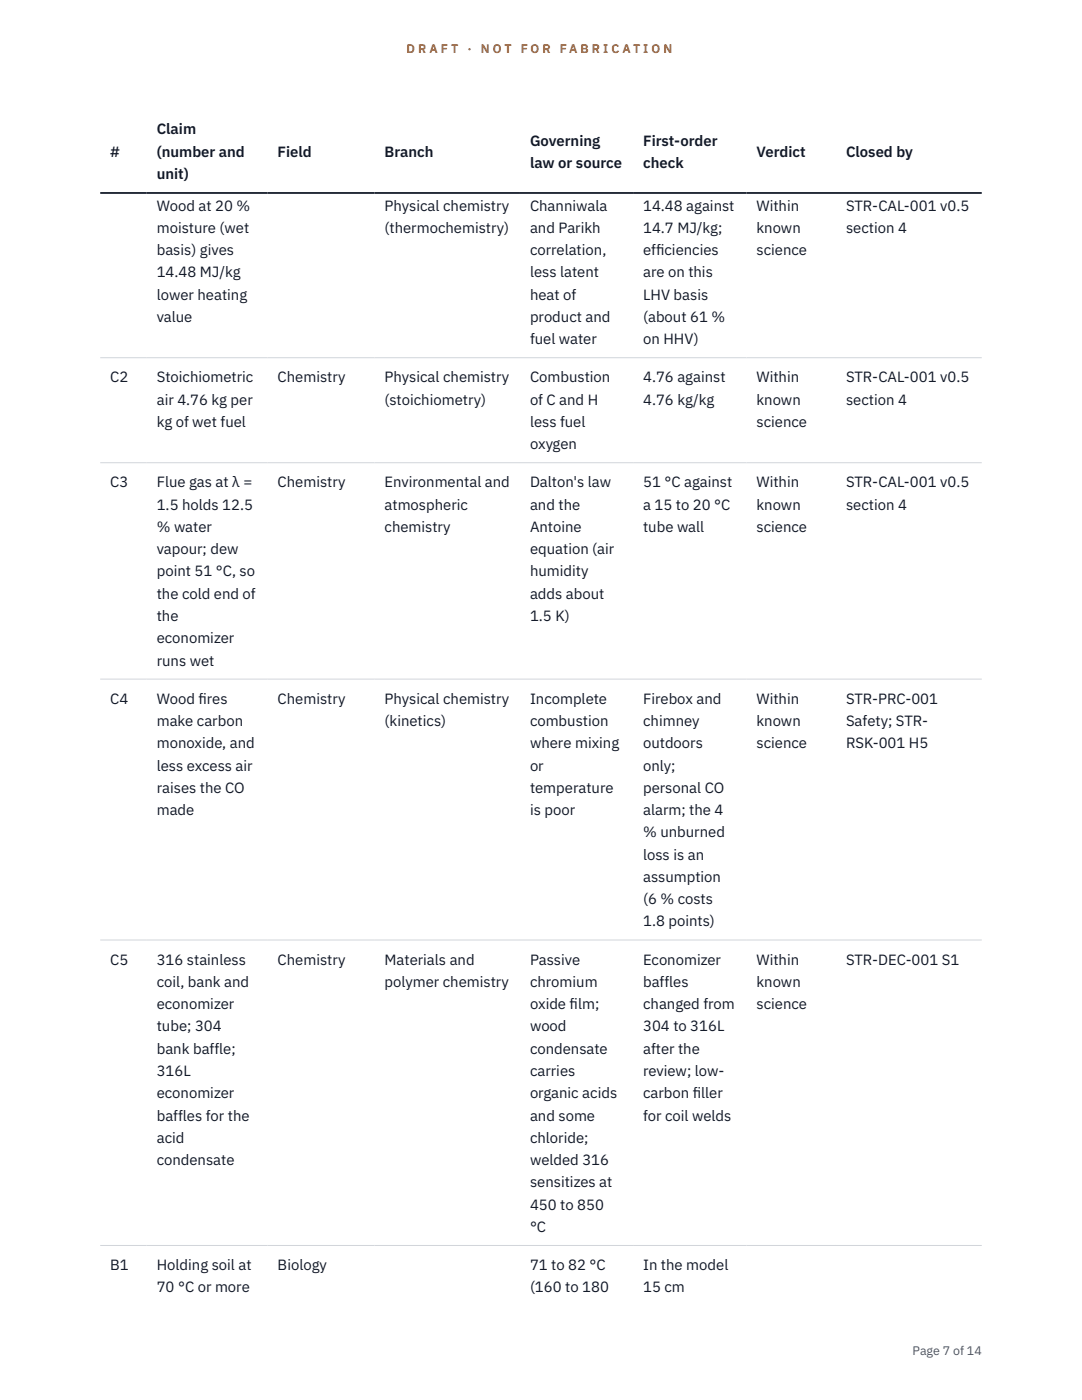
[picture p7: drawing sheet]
<svg xmlns="http://www.w3.org/2000/svg" width="216mm" height="279mm" viewBox="0 0 216 279" stroke-linecap="round" stroke-linejoin="round" font-family="sans-serif">
<defs><g id="words">
<g font-size="3" fill="#111827">
<text x="31.3" y="26.8">Claim</text>
<text x="105.8" y="29.1">Governing</text>
<text x="128.3" y="29.1">First-order</text>
<text x="22" y="31.3">#</text>
<text x="31.3" y="31.3">(number and</text>
<text x="31.3" y="35.7">unit)</text>
<text x="55.4" y="31.3">Field</text>
<text x="76.7" y="31.3">Branch</text>
<text x="105.8" y="33.5">law or source</text>
<text x="128.3" y="33.5">check</text>
<text x="150.9" y="31.3">Verdict</text>
<text x="168.8" y="31.3">Closed by</text>
<text x="31.3" y="42">Wood at 20 %</text>
<text x="31.3" y="46.5">moisture (wet</text>
<text x="76.7" y="42">Physical chemistry</text>
<text x="76.7" y="46.5">(thermochemistry)</text>
<text x="105.8" y="42">Channiwala</text>
<text x="105.8" y="46.5">and Parikh</text>
<text x="128.3" y="42">14.48 against</text>
<text x="128.3" y="46.5">14.7 MJ/kg;</text>
<text x="150.9" y="42">Within</text>
<text x="150.9" y="46.5">known</text>
<text x="168.8" y="42">STR-CAL-001 v0.5</text>
<text x="168.8" y="46.5">section 4</text>
<text x="31.3" y="50.9">basis) gives</text>
<text x="105.8" y="50.9">correlation,</text>
<text x="128.3" y="50.9">eff</text>
<text x="130.9" y="50.9">iciencies</text>
<text x="150.9" y="50.9">science</text>
<text x="31.3" y="55.4">14.48 MJ/kg</text>
<text x="31.3" y="59.8">lower heating</text>
<text x="105.8" y="55.4">less latent</text>
<text x="105.8" y="59.8">heat of</text>
<text x="128.3" y="55.4">are on this</text>
<text x="128.3" y="59.8">LHV basis</text>
<text x="31.3" y="64.2">value</text>
<text x="105.8" y="64.2">product and</text>
<text x="128.3" y="64.2">(about 61 %</text>
<text x="105.8" y="68.7">fuel water</text>
<text x="128.3" y="68.7">on HHV)</text>
<text x="22" y="76.3">C2</text>
<text x="31.3" y="76.3">Stoichiometric</text>
<text x="55.4" y="76.3">Chemistry</text>
<text x="76.7" y="76.3">Physical chemistry</text>
<text x="105.8" y="76.3">Combustion</text>
<text x="128.3" y="76.3">4.76 against</text>
<text x="150.9" y="76.3">Within</text>
<text x="168.8" y="76.3">STR-CAL-001 v0.5</text>
<text x="31.3" y="80.8">air 4.76 kg per</text>
<text x="76.7" y="80.8">(stoichiometry)</text>
<text x="105.8" y="80.8">of C and H</text>
<text x="128.3" y="80.8">4.76 kg/kg</text>
<text x="150.9" y="80.8">known</text>
<text x="168.8" y="80.8">section 4</text>
<text x="31.3" y="85.2">kg of wet fuel</text>
<text x="105.8" y="85.2">less fuel</text>
<text x="105.8" y="89.6">oxygen</text>
<text x="150.9" y="85.2">science</text>
<text x="22" y="97.3">C3</text>
<text x="31.3" y="97.3">Flue gas at λ =</text>
<text x="31.3" y="101.7">1.5 holds 12.5</text>
<text x="55.4" y="97.3">Chemistry</text>
<text x="76.7" y="97.3">Environmental and</text>
<text x="76.7" y="101.7">atmospheric</text>
<text x="105.8" y="97.3">Dalton's law</text>
<text x="105.8" y="101.7">and the</text>
<text x="128.3" y="97.3">51 °C against</text>
<text x="128.3" y="101.7">a 15 to 20 °C</text>
<text x="150.9" y="97.3">Within</text>
<text x="150.9" y="101.7">known</text>
<text x="168.8" y="97.3">STR-CAL-001 v0.5</text>
<text x="168.8" y="101.7">section 4</text>
<text x="31.3" y="106.2">% water</text>
<text x="76.7" y="106.2">chemistry</text>
<text x="105.8" y="106.2">Antoine</text>
<text x="128.3" y="106.2">tube wall</text>
<text x="150.9" y="106.2">science</text>
<text x="31.3" y="110.6">vapour; dew</text>
<text x="105.8" y="110.6">equation (air</text>
<text x="31.3" y="115">point 51 °C, so</text>
<text x="31.3" y="119.5">the cold end of</text>
<text x="105.8" y="115">humidity</text>
<text x="105.8" y="119.5">adds about</text>
<text x="31.3" y="123.9">the</text>
<text x="105.8" y="123.9">1.5 K)</text>
<text x="31.3" y="128.4">economizer</text>
<text x="31.3" y="132.8">runs wet</text>
<text x="22" y="140.5">C4</text>
<text x="31.3" y="140.5">Wood f</text>
<text x="39.6" y="140.5">ires</text>
<text x="55.4" y="140.5">Chemistry</text>
<text x="76.7" y="140.5">Physical chemistry</text>
<text x="105.8" y="140.5">Incomplete</text>
<text x="128.3" y="140.5">Firebox and</text>
<text x="150.9" y="140.5">Within</text>
<text x="168.8" y="140.5">STR-PRC-001</text>
<text x="31.3" y="144.9">make carbon</text>
<text x="31.3" y="149.3">monoxide, and</text>
<text x="76.7" y="144.9">(kinetics)</text>
<text x="105.8" y="144.9">combustion</text>
<text x="105.8" y="149.3">where mixing</text>
<text x="128.3" y="144.9">chimney</text>
<text x="128.3" y="149.3">outdoors</text>
<text x="150.9" y="144.9">known</text>
<text x="150.9" y="149.3">science</text>
<text x="168.8" y="144.9">Safety; STR-</text>
<text x="168.8" y="149.3">RSK-001 H5</text>
<text x="31.3" y="153.8">less excess air</text>
<text x="105.8" y="153.8">or</text>
<text x="128.3" y="153.8">only;</text>
<text x="31.3" y="158.2">raises the CO</text>
<text x="105.8" y="158.2">temperature</text>
<text x="128.3" y="158.2">personal CO</text>
<text x="31.3" y="162.7">made</text>
<text x="105.8" y="162.7">is poor</text>
<text x="128.3" y="162.7">alarm; the 4</text>
<text x="128.3" y="167.1">% unburned</text>
<text x="128.3" y="171.6">loss is an</text>
<text x="128.3" y="176">assumption</text>
<text x="128.3" y="180.5">(6 % costs</text>
<text x="128.3" y="184.9">1.8 points)</text>
<text x="22" y="192.5">C5</text>
<text x="31.3" y="192.5">316 stainless</text>
<text x="31.3" y="197">coil, bank and</text>
<text x="55.4" y="192.5">Chemistry</text>
<text x="76.7" y="192.5">Materials and</text>
<text x="76.7" y="197">polymer chemistry</text>
<text x="105.8" y="192.5">Passive</text>
<text x="105.8" y="197">chromium</text>
<text x="128.3" y="192.5">Economizer</text>
<text x="128.3" y="197">baffles</text>
<text x="150.9" y="192.5">Within</text>
<text x="150.9" y="197">known</text>
<text x="168.8" y="192.5">STR-DEC-001 S1</text>
<text x="31.3" y="201.4">economizer</text>
<text x="105.8" y="201.4">oxide f</text>
<text x="113.7" y="201.4">ilm;</text>
<text x="128.3" y="201.4">changed from</text>
<text x="150.9" y="201.4">science</text>
<text x="31.3" y="205.9">tube; 304</text>
<text x="105.8" y="205.9">wood</text>
<text x="128.3" y="205.9">304 to 316L</text>
<text x="31.3" y="210.3">bank baffle;</text>
<text x="31.3" y="214.7">316L</text>
<text x="105.8" y="210.3">condensate</text>
<text x="105.8" y="214.7">carries</text>
<text x="128.3" y="210.3">after the</text>
<text x="128.3" y="214.7">review; low-</text>
<text x="31.3" y="219.2">economizer</text>
<text x="105.8" y="219.2">organic acids</text>
<text x="128.3" y="219.2">carbon f</text>
<text x="138.2" y="219.2">iller</text>
<text x="31.3" y="223.6">baffles for the</text>
<text x="105.8" y="223.6">and some</text>
<text x="128.3" y="223.6">for coil welds</text>
<text x="31.3" y="228.1">acid</text>
<text x="31.3" y="232.5">condensate</text>
<text x="105.8" y="228.1">chloride;</text>
<text x="105.8" y="232.5">welded 316</text>
<text x="105.8" y="237">sensitizes at</text>
<text x="105.8" y="241.4">450 to 850</text>
<text x="105.8" y="245.9">°C</text>
<text x="22" y="253.5">B1</text>
<text x="31.3" y="253.5">Holding soil at</text>
<text x="31.3" y="257.9">70 °C or more</text>
<text x="55.4" y="253.5">Biology</text>
<text x="105.8" y="253.5">71 to 82 °C</text>
<text x="105.8" y="257.9">(160 to 180</text>
<text x="128.3" y="253.5">In the model</text>
<text x="128.3" y="257.9">15 cm</text>
</g>
<g font-size="2.5" fill="#b45309">
<text x="81.1" y="10.5">D R A F T</text>
<text x="93.3" y="10.5">·</text>
<text x="95.9" y="10.5">N O T</text>
<text x="103.9" y="10.5">F O R</text>
<text x="111.7" y="10.5">F A B R I C A T I O N</text>
</g>
<text font-size="2.5" fill="#4b5563" x="182.1" y="270.3">Page 7 of 14</text>
</g></defs>
<path d="M20 71.4h175.9M20 92.3h175.9M20 135.5h175.9M20 187.6h175.9M20 248.6h175.9" fill="none" stroke="#d1d5db" stroke-width=".2"/>
<path d="M20 38.5h175.9" fill="none" stroke="#111827" stroke-width=".35"/>
<use href="#words"/>
</svg>
